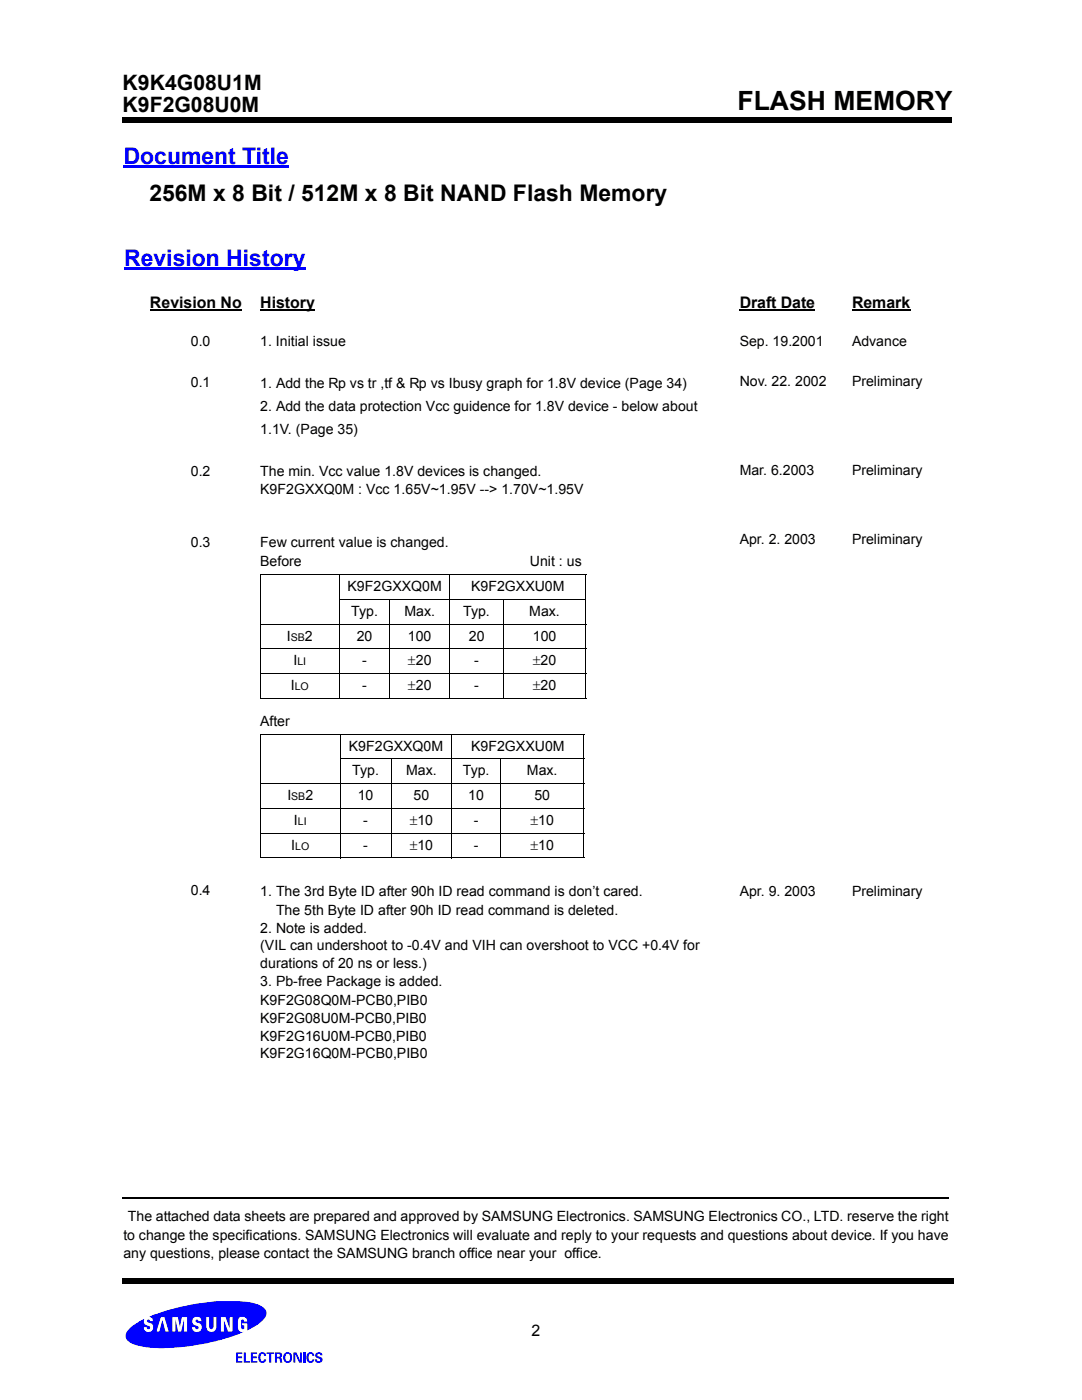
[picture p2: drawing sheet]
<svg xmlns="http://www.w3.org/2000/svg" width="216mm" height="279mm" viewBox="0 0 216 279" stroke-linecap="round" stroke-linejoin="round" font-family="sans-serif">
<defs><g id="words">
<text font-size="5.3" x="147.2" y="21.9">FLASH MEMORY</text>
<g font-size="4.6" fill="#00f">
<text x="24.7" y="32.8">Document Title</text>
<text x="24.8" y="53">Revision History</text>
</g>
<text font-size="4.6" x="29.8" y="40.1">256M x 8 Bit / 512M x 8 Bit NAND Flash Memory</text>
<g font-size="4.2">
<text x="24.5" y="18">K9K4G08U1M</text>
<text x="24.5" y="22.3">K9F2G08U0M</text>
</g>
<g font-size="3.2">
<text x="29.9" y="61.5">Revision No</text>
<text x="51.9" y="61.5">History</text>
<text x="147.6" y="61.5">Draft Date</text>
<text x="170" y="61.5">Remark</text>
<text x="106" y="266.6">2</text>
</g>
<g font-size="2.8">
<text x="38.1" y="69">0.0</text>
<text x="51.9" y="69">1. Initial issue</text>
<text x="147.6" y="69">Sep. 19.2001</text>
<text x="170" y="69">Advance</text>
<text x="38.1" y="77.3">0.1</text>
<text x="51.9" y="77.4">1. Add the Rp vs tr ,tf &amp; Rp vs Ibusy graph for 1.8V device (Page 34)</text>
<text x="147.6" y="77.1">Nov. 22. 2002</text>
<text x="170" y="77.1">Preliminary</text>
<text x="51.9" y="82">2. Add the data protection Vcc guidence for 1.8V device - below about</text>
<text x="51.9" y="86.6">1.1V. (Page 35)</text>
<text x="38.1" y="95">0.2</text>
<text x="51.9" y="95">The min. Vcc value 1.8V devices is changed.</text>
<text x="147.6" y="94.9">Mar. 6.2003</text>
<text x="170" y="94.9">Preliminary</text>
<text x="51.9" y="98.5">K9F2GXXQ0M : Vcc 1.65V~1.95V --&gt; 1.70V~1.95V</text>
<text x="38.1" y="109.1">0.3</text>
<text x="51.9" y="109.1">Few current value is changed.</text>
<text x="51.9" y="113">Before</text>
<text x="105.7" y="113">Unit : us</text>
<text x="147.6" y="108.6">Apr. 2. 2003</text>
<text x="170" y="108.6">Preliminary</text>
<text x="69.3" y="118">K9F2GXXQ0M</text>
<text x="94" y="118">K9F2GXXU0M</text>
<text x="70.1" y="122.9">Typ.</text>
<text x="80.7" y="122.9">Max.</text>
<text x="92.4" y="122.9">Typ.</text>
<text x="105.6" y="122.9">Max.</text>
<text x="57.3" y="127.8">I</text>
<text x="60.9" y="127.8">2</text>
<text x="71.2" y="127.8">20</text>
<text x="81.4" y="127.8">100</text>
<text x="93.5" y="127.8">20</text>
<text x="106.3" y="127.8">100</text>
<text x="58" y="137.7">I</text>
<text x="58.6" y="132.8">I</text>
<text x="72.3" y="132.8">-</text>
<text x="72.3" y="137.7">-</text>
<text x="81.4" y="132.8">±20</text>
<text x="81.4" y="137.7">±20</text>
<text x="94.6" y="132.8">-</text>
<text x="94.6" y="137.7">-</text>
<text x="106.3" y="132.8">±20</text>
<text x="106.3" y="137.7">±20</text>
<text x="51.9" y="144.9">After</text>
<text x="69.6" y="149.8">K9F2GXXQ0M</text>
<text x="94" y="149.8">K9F2GXXU0M</text>
<text x="70.3" y="154.7">Typ.</text>
<text x="81" y="154.7">Max.</text>
<text x="92.4" y="154.7">Typ.</text>
<text x="105.1" y="154.7">Max.</text>
<text x="57.3" y="159.7">I</text>
<text x="60.9" y="159.7">2</text>
<text x="71.4" y="159.7">10</text>
<text x="82.5" y="159.7">50</text>
<text x="93.4" y="159.7">10</text>
<text x="106.6" y="159.7">50</text>
<text x="58.7" y="164.6">I</text>
<text x="72.5" y="164.6">-</text>
<text x="81.7" y="164.6">±10</text>
<text x="94.6" y="164.6">-</text>
<text x="105.9" y="164.6">±10</text>
<text x="58.1" y="169.6">I</text>
<text x="72.5" y="169.6">-</text>
<text x="81.7" y="169.6">±10</text>
<text x="94.6" y="169.6">-</text>
<text x="105.9" y="169.6">±10</text>
<text x="38.1" y="178.6">0.4</text>
<text x="51.9" y="178.7">1. The 3rd Byte ID after 90h ID read command is don’t cared.</text>
<text x="147.6" y="178.8">Apr. 9. 2003</text>
<text x="170" y="178.8">Preliminary</text>
<text x="55.1" y="182.6">The 5th Byte ID after 90h ID read command is deleted.</text>
<text x="51.9" y="186.1">2. Note is added.</text>
<text x="51.9" y="189.7">(VIL can undershoot to -0.4V and VIH can overshoot to VCC +0.4V for</text>
<text x="51.9" y="193.2">durations of 20 ns or less.)</text>
<text x="51.9" y="196.7">3. Pb-free Package is added.</text>
<text x="51.9" y="200.6">K9F2G08Q0M-PCB0,PIB0</text>
<text x="51.9" y="204.1">K9F2G08U0M-PCB0,PIB0</text>
<text x="51.9" y="207.7">K9F2G16U0M-PCB0,PIB0</text>
<text x="51.9" y="211.2">K9F2G16Q0M-PCB0,PIB0</text>
<text x="25.5" y="243.7">The attached data sheets are prepared and approved by SAMSUNG Electronics. SAMSUNG Electronics CO., LTD. reserve the right</text>
<text x="24.6" y="247.5">to change the specifications. SAMSUNG Electronics will evaluate and reply to your requests and questions about device. If you have</text>
<text x="24.6" y="251">any questions, please contact the SAMSUNG branch office near your office.</text>
</g>
<g font-size="2.1">
<text x="58" y="127.8">SB</text>
<text x="58.8" y="137.7">LO</text>
<text x="59.4" y="132.8">LI</text>
<text x="58.1" y="159.7">SB</text>
<text x="59.4" y="164.6">LI</text>
<text x="58.9" y="169.6">LO</text>
</g>
</g></defs>
<g fill="#00f">
<path d="M25.9 265.1a1.68 1.68 0 0 0-.8 1.7 1.68 1.68 0 0 0 1.3 1.4 19.2 19.2 0 0 0 8.6 .7l3.4-.3 3-.5 4.4-1.2 2.9-1.1h-.6l-.3-.1-.3-.5v-1.8l.2-.4 .3-.2h.8l.5 .6v.3h-.6l-.2-.4-.3 .1-.1 1.6 .2 .3 .4-.1v-.7h-.4v-.4h1.1v1.4l.8-.5a5.1 5.1 0 0 0 2.9-2.7 2.17 2.17 0 0 0-2-2.1l-1.6-.4-2-.1h-3.6a45.4 45.4 0 0 0-14.2 3.1 .77 .77 0 0 1 .8 .9h-.6a.31 .31 0 0 0-.3-.4 .31 .31 0 0 0-.3 .4 .31 .31 0 0 0 .4 .3 .98 .98 0 0 1 .9 1 .98 .98 0 0 1-1.1 .9 .98 .98 0 0 1-.9-1h.7l.2 .4 .3-.1a.4 .4 0 0 0 0-.5 .4 .4 0 0 0-.4-.2 .78 .78 0 0 1-.7-.6l.1-.7-.9 .5zM32.1 262.8h.7l.9 2.9h-.7l-.6-2.3-.6 2.3h-.6zM34.4 262.8h1.1l.4 2 .4-2h1v2.9h-.6v-2.4l-.5 2.4h-.7l-.5-2.4v2.4h-.6zM38.5 263.1a.96 .96 0 0 1 1.1-.3 .96 .96 0 0 1 .6 .9h-.6a.3 .3 0 0 0-.2-.3 .3 .3 0 0 0-.3 .1h-.1a.68 .68 0 0 0 .8 .6 .97 .97 0 0 1-.1 1.7 .97 .97 0 0 1-1.4-.9h.6l.3 .4 .3-.1a.27 .27 0 0 0 .2-.3 .27 .27 0 0 0-.2-.2 1.01 1.01 0 0 1-1-.5 1.01 1.01 0 0 1 0-1.1zM41.1 262.8h.7v2.1a.43 .43 0 0 0 .4 .4 .43 .43 0 0 0 .4-.5v-2h.6v1.9a1.02 1.02 0 0 1-1 1.1 1.02 1.02 0 0 1-1.1-1.1zM44.1 262.8h.9l.8 2.2v-2.2h.6v2.9h-.9l-.8-2.2v2.2h-.6zM47.1 269.9h1.2v.3h-.8v.5h.8v.4h-.8v.5h.8v.3h-1.2z" fill-rule="evenodd"/>
<path d="M48.6 269.9h.4v1.7h.9v.3h-1.3z" fill-rule="evenodd"/>
<path d="M50.1 269.9h1.2v.3h-.8v.5h.7v.4h-.7v.5h.9v.3h-1.3z" fill-rule="evenodd"/>
<path d="M51.8 270a.77 .77 0 0 1 .8-.1 .77 .77 0 0 1 .5 .7h-.4a.33 .33 0 0 0-.4-.4 .33 .33 0 0 0-.3 .4v.5a.38 .38 0 0 0 .2 .6 .38 .38 0 0 0 .5-.3v-.1h.4a.78 .78 0 0 1-.8 .7 .78 .78 0 0 1-.7-.9v-.6z" fill-rule="evenodd"/>
<path d="M53.2 269.9h1.5v.3h-.6v1.7h-.4v-1.7h-.5z" fill-rule="evenodd"/>
<path d="M54.9 269.9h1l.3 .3 .1 .4-.1 .2-.3 .1 .3 .2 .2 .8h-.5l-.2-.8h-.4v.8h-.4zM55.3 270.2v.6h.3a.29 .29 0 0 0 .3-.3 .29 .29 0 0 0-.2-.3z" fill-rule="evenodd"/>
<path d="M56.7 270.2a.96 .96 0 0 1 1.3-.1 .96 .96 0 0 1 .2 1.2 .92 .92 0 0 1-1.2 .7 .92 .92 0 0 1-.5-1.3zM57.2 270.2a.84 .84 0 0 0-.3 .9 .84 .84 0 0 0 .6 .6l.3-.4 .1-.6-.2-.5z" fill-rule="evenodd"/>
<path d="M58.5 269.9h.7l.7 1.6v-1.6h.3v2h-.5l-.8-1.7v1.7h-.4z" fill-rule="evenodd"/>
</g>
<path d="M60.7 269.9v2" fill="none" stroke="#00f" stroke-width=".4"/>
<g fill="#00f">
<path d="M61.4 270a.77 .77 0 0 1 .9-.1 .77 .77 0 0 1 .4 .7h-.4a.38 .38 0 0 0-.4-.4 .38 .38 0 0 0-.3 .5v.4a.38 .38 0 0 0 .2 .6 .38 .38 0 0 0 .5-.4h.4a.8 .8 0 0 1-.8 .7 .8 .8 0 0 1-.7-.9v-.8z" fill-rule="evenodd"/>
<path d="M63 270.1a.74 .74 0 0 1 .8-.2 .74 .74 0 0 1 .5 .6h-.4l-.1-.3h-.3l-.2 .2 .2 .3a.68 .68 0 0 1 .9 .7 .68 .68 0 0 1-1 .6l-.4-.1-.2-.6h.5v.3l.2 .1 .4-.2a.66 .66 0 0 0-.7-.5l-.3-.3z" fill-rule="evenodd"/>
</g>
<path d="M24.5 23.5h.5v1.1h-.5zM25 23.5h165v1.1h-165zM24.5 255.2h.5v1h-.5zM25 255.2h165.3v1h-165.3z" fill="#000"/>
<g fill="#00f">
<path d="M24.7 33h33v.5h-33z"/>
<path d="M24.8 53.3h36.1v.5h-36.1z"/>
</g>
<path d="M24.4 239.1h165" fill="none" stroke="#000" stroke-width=".36"/>
<path d="M29.9 61.8h18.4M51.9 61.8h10.9M147.6 61.8h15M170 61.8h11.6" fill="none" stroke="#000" stroke-width=".34"/>
<g fill="none" stroke="#000" stroke-width=".2">
<path d="M51.9 114.7h65M51.9 114.7v24.6M67.7 119.6h49.2M67.7 114.6v24.8M77.7 119.6v19.8M89.8 114.6v24.8M100.4 119.6v19.8M116.9 114.7v24.6M51.9 124.5h65M51.9 129.5h65M51.9 134.4h65M51.9 139.4h65"/>
<path d="M51.9 146.5h64.7M51.9 156.4h64.7M51.9 146.6v24.6M67.9 151.4h48.7M67.9 146.5v24.8M78 151.4v19.9M90.2 146.5v24.8M99.9 151.4v19.9M116.5 146.6v24.6M51.9 161.3h64.7M51.9 166.3h64.7M51.9 171.2h64.7"/>
</g>
<use href="#words"/>
</svg>
